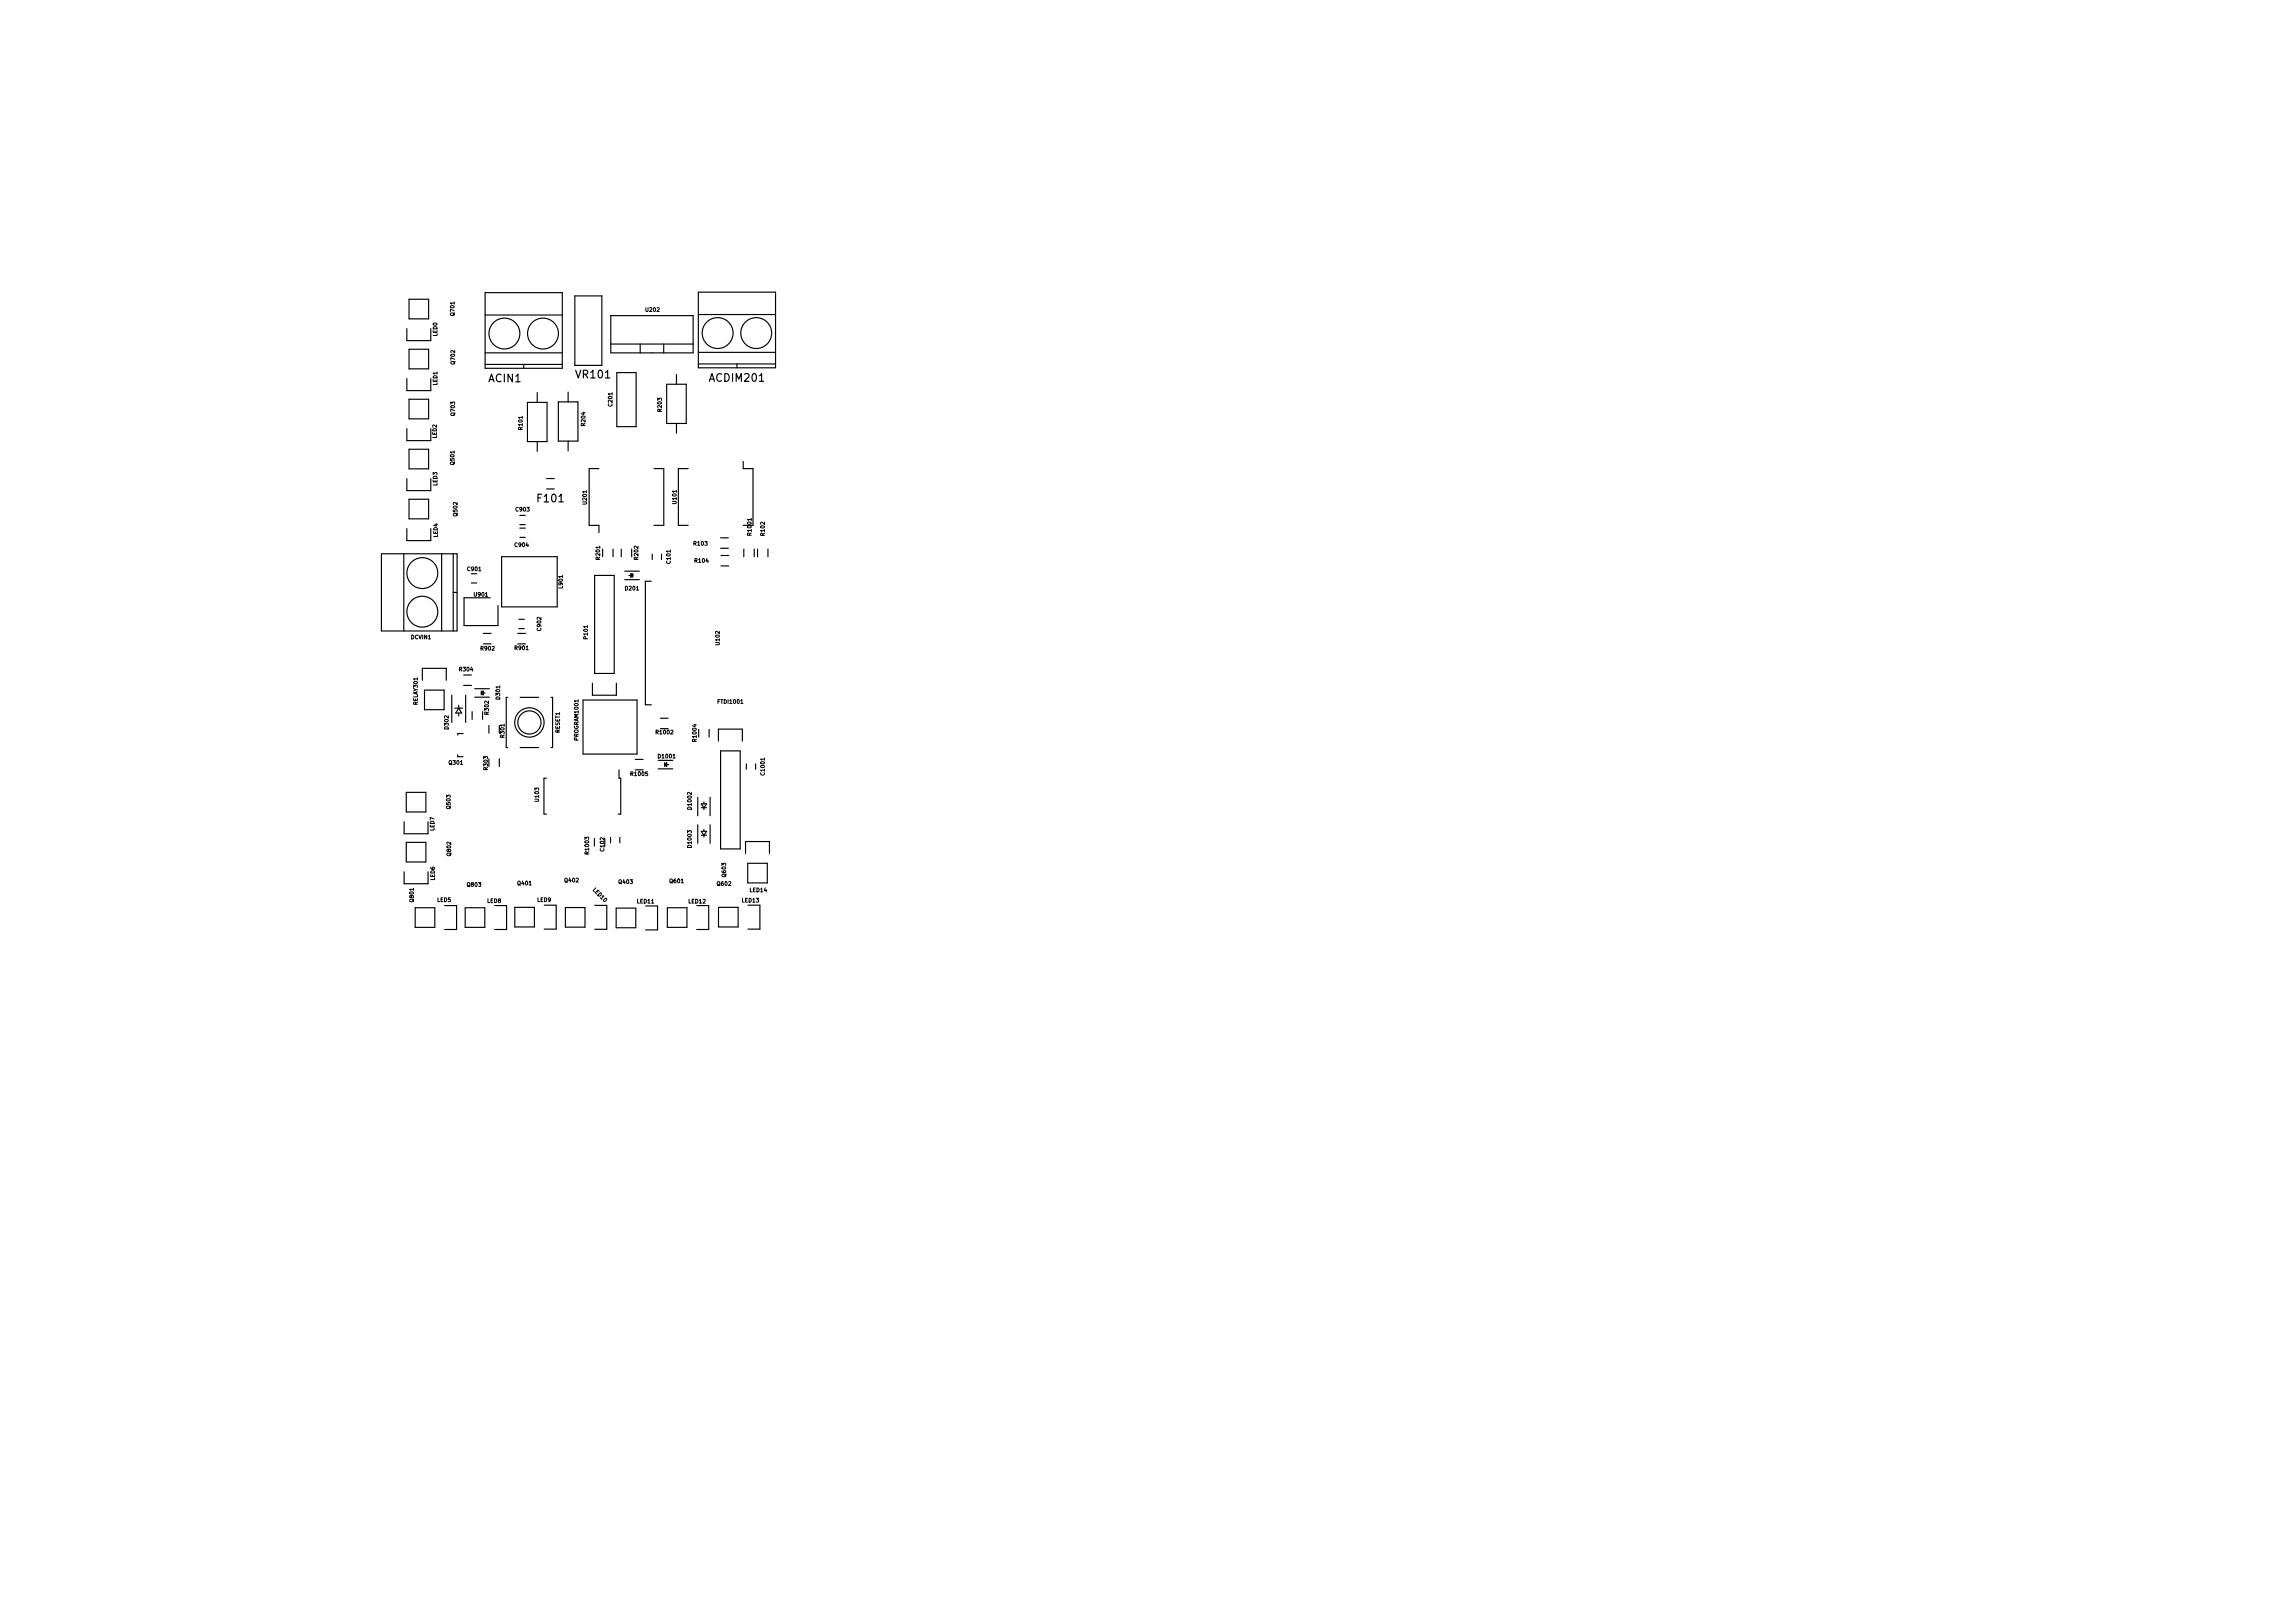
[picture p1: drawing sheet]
<svg xmlns="http://www.w3.org/2000/svg" width="297mm" height="210mm" viewBox="0 0 297 210" stroke-linecap="round" stroke-linejoin="round" font-family="sans-serif">
<defs><g id="words">
<g font-size="1.4">
<text x="63.3" y="49.5">ACIN1</text>
<text x="74.7" y="49">VR101</text>
<text x="92" y="49.4">ACDIM201</text>
<text x="69.7" y="65.1">F101</text>
</g>
<g font-size=".7">
<text x="58.9" y="40.9" transform="rotate(-90 58.9 40.9)">Q701</text>
<text x="83.7" y="40.4">U202</text>
<text x="56.6" y="43.6" transform="rotate(-90 56.6 43.6)">LED0</text>
<text x="58.9" y="47.1" transform="rotate(-90 58.9 47.1)">Q702</text>
<text x="56.6" y="49.9" transform="rotate(-90 56.6 49.9)">LED1</text>
<text x="58.9" y="53.8" transform="rotate(-90 58.9 53.8)">Q703</text>
<text x="79.3" y="52.6" transform="rotate(-90 79.3 52.6)">C201</text>
<text x="85.7" y="53.3" transform="rotate(-90 85.7 53.3)">R203</text>
<text x="56.6" y="56.8" transform="rotate(-90 56.6 56.8)">LED2</text>
<text x="67.7" y="55.6" transform="rotate(-90 67.7 55.6)">R101</text>
<text x="75.8" y="55.1" transform="rotate(-90 75.8 55.1)">R204</text>
<text x="56.6" y="62.9" transform="rotate(-90 56.6 62.9)">LED3</text>
<text x="58.9" y="60.2" transform="rotate(-90 58.9 60.2)">Q501</text>
<text x="76" y="65.3" transform="rotate(-90 76 65.3)">U201</text>
<text x="87.6" y="65.2" transform="rotate(-90 87.6 65.2)">U101</text>
<text x="56.7" y="69.6" transform="rotate(-90 56.7 69.6)">LED4</text>
<text x="59.2" y="66.8" transform="rotate(-90 59.2 66.8)">Q502</text>
<text x="66.7" y="70.8">C904</text>
<text x="66.9" y="66.2">C903</text>
<text x="89.9" y="70.7">R103</text>
<text x="97.3" y="69.3" transform="rotate(-90 97.3 69.3)">R1001</text>
<text x="99.1" y="69.3" transform="rotate(-90 99.1 69.3)">R102</text>
<text x="60.6" y="74">C901</text>
<text x="61.5" y="77.3">U901</text>
<text x="72.9" y="76.2" transform="rotate(-90 72.9 76.2)">L901</text>
<text x="77.7" y="72.5" transform="rotate(-90 77.7 72.5)">R201</text>
<text x="81" y="76.5">D201</text>
<text x="82.7" y="72.5" transform="rotate(-90 82.7 72.5)">R202</text>
<text x="86.9" y="73" transform="rotate(-90 86.9 73)">C101</text>
<text x="90" y="72.9">R104</text>
<text x="53.3" y="82.8">DCVIN1</text>
<text x="70.1" y="81.7" transform="rotate(-90 70.1 81.7)">C902</text>
<text x="76.1" y="82.7" transform="rotate(-90 76.1 82.7)">P101</text>
<text x="93.2" y="83.5" transform="rotate(-90 93.2 83.5)">U102</text>
<text x="59.5" y="87">R304</text>
<text x="62.3" y="84.3">R902</text>
<text x="66.7" y="84.2">R901</text>
<text x="54.1" y="91.3" transform="rotate(-90 54.1 91.3)">RELAY301</text>
<text x="58.1" y="94.4" transform="rotate(-90 58.1 94.4)">D302</text>
<text x="63.3" y="92.5" transform="rotate(-90 63.3 92.5)">R302</text>
<text x="64.8" y="90.6" transform="rotate(-90 64.8 90.6)">D301</text>
<text x="65.3" y="95.5" transform="rotate(-90 65.3 95.5)">R301</text>
<text x="72.5" y="94.9" transform="rotate(-90 72.5 94.9)">RESET1</text>
<text x="74.9" y="95.9" transform="rotate(-90 74.9 95.9)">PROGRAM1001</text>
<text x="85" y="95.1">R1002</text>
<text x="90.2" y="96" transform="rotate(-90 90.2 96)">R1004</text>
<text x="93.1" y="91.2">FTDI1001</text>
<text x="58.2" y="99.1">Q301</text>
<text x="63.2" y="99.7" transform="rotate(-90 63.2 99.7)">R303</text>
<text x="81.8" y="100.5">R1005</text>
<text x="85.3" y="98.2">D1001</text>
<text x="99.1" y="100.3" transform="rotate(-90 99.1 100.3)">C1001</text>
<text x="56.3" y="107.6" transform="rotate(-90 56.3 107.6)">LED7</text>
<text x="58.4" y="104.7" transform="rotate(-90 58.4 104.7)">Q503</text>
<text x="69.8" y="103.8" transform="rotate(-90 69.8 103.8)">U103</text>
<text x="89.6" y="104.8" transform="rotate(-90 89.6 104.8)">D1002</text>
<text x="58.4" y="110.8" transform="rotate(-90 58.4 110.8)">Q802</text>
<text x="76.3" y="110.6" transform="rotate(-90 76.3 110.6)">R1003</text>
<text x="78.3" y="110.2" transform="rotate(-90 78.3 110.2)">C102</text>
<text x="89.6" y="109.7" transform="rotate(-90 89.6 109.7)">D1003</text>
<text x="94" y="113.6" transform="rotate(-90 94 113.6)">Q603</text>
<text x="53.6" y="116.8" transform="rotate(-90 53.6 116.8)">Q801</text>
<text x="56.3" y="114" transform="rotate(-90 56.3 114)">LED6</text>
<text x="56.6" y="116.8">LED5</text>
<text x="60.6" y="114.9">Q803</text>
<text x="63.1" y="117">LED8</text>
<text x="67.1" y="114.7">Q401</text>
<text x="69.6" y="116.8">LED9</text>
<text x="73.2" y="114.3">Q402</text>
<text x="76.8" y="115.4" transform="rotate(45 76.8 115.4)">LED10</text>
<text x="80.2" y="114.5">Q403</text>
<text x="82.5" y="117">LED11</text>
<text x="86.8" y="114.4">Q601</text>
<text x="89.2" y="117">LED12</text>
<text x="92.9" y="114.7">Q602</text>
<text x="96.1" y="116.9">LED13</text>
<text x="97.2" y="115.6">LED14</text>
</g>
</g></defs>
<g fill="none" stroke="#000" stroke-width=".15">
<path d="M53 38.8h2.5v2.5h-2.5zM62.8 37.9h10v9.8h-10zM74.5 38.3h3.5v9h-3.5zM90.5 37.8h10v9.8h-10zM52.7 42.6v1.5h3.1v-1.5M52.7 49.1v1.5h3.1v-1.5M52.7 55.5v1.6h3.1v-1.6M53 58.2h2.5v2.5h-2.5zM53 45.2h2.5v2.6h-2.5zM53 51.7h2.5v2.6h-2.5zM62.8 45.7h10M62.8 40.8h10"/>
<path d="M62.8 47.2h10M67.8 47.2v.5M68.3 52.1h2.6v5.1h-2.6zM69.6 50.9v1.2M69.6 57.2v1.3M72.3 52.1h2.6v5h-2.6zM73.6 50.8v1.3M73.6 57.1v1.3M79.1 40.9h10.7v4.8h-10.7zM79.1 44.6h10.7M79.9 48.3h2.5v7h-2.5zM82.9 44.6v1.1"/>
<path d="M86 44.6v1.1M86.4 49.8h2.5v5.1h-2.5zM87.6 48.5v1.3M87.6 54.9v1.2M90.5 45.6h10M90.5 40.7h10M90.5 47.1h10M95.5 47.1v.5M96.3 59.8v.9h1.2v7.4h-1.2M49.4 71.7h9.8v10h-9.8zM52.3 71.7v10M52.7 62v1.6h3.1v-1.6"/>
<path d="M52.7 68.5v1.5h3.1v-1.5M53 64.7h2.5v2.5h-2.5zM57.2 71.7v10M58.7 76.7h.5M58.7 71.7v10M61.1 74.3h.7M61.1 75.5h.7M63.5 77.4h-3.4v3.6h4.4v-2.6M65 72.1h7.2v6.5h-7.2zM67.3 69.6h.7M67.3 68.4h.7M67.3 68h.7"/>
<path d="M67.3 66.8h.7M70.8 62h1M70.8 63.3h1M77 74.5h2.6v12.7h-2.6zM77.6 60.7h-1.3v7.4h1.3v.9M78.1 71.1v1M79.4 71.1v1M80.5 71.1v1M80.9 74h1.9M80.9 75.1h1.9M81.5 74.5h.4M81.7 74.3l.3 .2-.3 .3z"/>
<path d="M81.8 71.1v1M82 74.3v.5M84.4 75.3h-.8v16h.8M84.5 71.8v.7M84.7 60.7h1.3v7.4h-1.3M85.7 71.8v.7M89.1 60.7h-1.2v7.4h1.2M93.4 69.7h1M93.4 71h1M93.4 72h1M93.4 73.3h1M96.4 71.1v1"/>
<path d="M97.7 71.1v1M98.1 71.1v1M99.5 71.1v1M54.7 88.1v-1.5h3.1v1.5M55 89.4h2.5v2.5h-2.5zM58.5 90.1v3.5M58.9 91.7h1M59.3 97.8v.2h.7M59.4 91.4v.3M59.4 92.4v.4M59.4 91.7l.4 .7h-.8zM60 95h-.7v.2"/>
<path d="M60.1 87.4h1M60.1 88.8h1M60.3 90.1v3.5M61.2 92.2v1M61.5 90.3h1.9M61.5 89.2h1.9M62.3 89.5v.5M62.3 89.8l.3-.3v.5zM62.4 89.8h.4M62.5 92.2v1M62.6 82.1h1M62.6 83.4h1"/>
<path d="M63.3 94v1M64.7 98.3v1M65.8 90.3h-.2v6.5h.2M67.1 82.1h1M67.1 83.4h1M67.2 81.4h.7M67.2 80.2h.7M67.4 90.3h2.4M67.4 96.8h2.4M71.4 90.3h.2v6.5h-.2M75.5 90.7h7v7h-7zM76.7 88.5v1.6h3.1v-1.6"/>
<path d="M80.2 99.7v1.1h.2v4.7h-.3M82.3 99.7h1M82.3 98.4h1M85.3 99.6h1.9M85.3 98.5h1.9M85.5 93h1M86.1 98.8v.5M86.2 99.1h.4M86.4 98.8v.5l-.3-.2zM90.5 94.5v1M91.9 94.5v1M93.1 96v-1.5h3.1v1.5"/>
<path d="M93.3 97.3h2.6v12.7h-2.6zM96.7 99v.7M97.9 99v.7M52.3 106.5v1.5h3.1v-1.5M52.3 112.9v1.6h3.1v-1.6M52.6 102.6h2.6v2.6h-2.6zM52.6 109.1h2.6v2.6h-2.6zM53.8 117.6h2.5v2.5h-2.5zM57.6 117.3h1.5v3.1h-1.5M60.3 117.6h2.5v2.5h-2.5zM64.1 117.3h1.5v3.1h-1.5M66.7 117.5h2.5v2.6h-2.5z"/>
<path d="M70.5 117.3h1.5v3.1h-1.5M70.8 100.8h-.3v4.7h.3M73.2 117.6h2.6v2.5h-2.6zM77 108.6v1M77.1 117.3h1.5v3.1h-1.5M79.1 108.5v.7M79.8 117.6h2.6v2.6h-2.6zM80.3 108.5v.7M83.6 117.4h1.6v3.1h-1.6M86.4 117.6h2.6v2.5h-2.6zM90.3 117.3h1.5v3.1h-1.5M90.4 103.3v2.4"/>
<path d="M90.4 106.8v2.4M90.8 104.1h.7l-.3 .5zM90.8 104.6h.7M90.8 107.7h.7l-.3 .5zM90.8 108.2h.7M91.2 103.9v.2M91.2 104.6v.3M91.2 107.4v.3M91.2 108.2v.2M92 103.3v2.4M92 106.8v2.4M93.1 117.5h2.5v2.6h-2.5z"/>
<path d="M96.6 110.6v-1.6h3.1v1.6M96.9 111.8h2.5v2.6h-2.5zM96.9 117.3h1.5v3.1h-1.5"/>
<circle cx="65.3" cy="43.2" r="2"/>
<circle cx="70.3" cy="43.2" r="2"/>
<circle cx="93" cy="43.1" r="2"/>
<circle cx="98" cy="43.1" r="2"/>
<circle cx="54.7" cy="79.2" r="2"/>
<circle cx="54.7" cy="74.2" r="2"/>
<circle cx="68.6" cy="93.6" r="1.9"/>
<circle cx="68.6" cy="93.6" r="1.5"/>
</g>
<use href="#words"/>
</svg>
